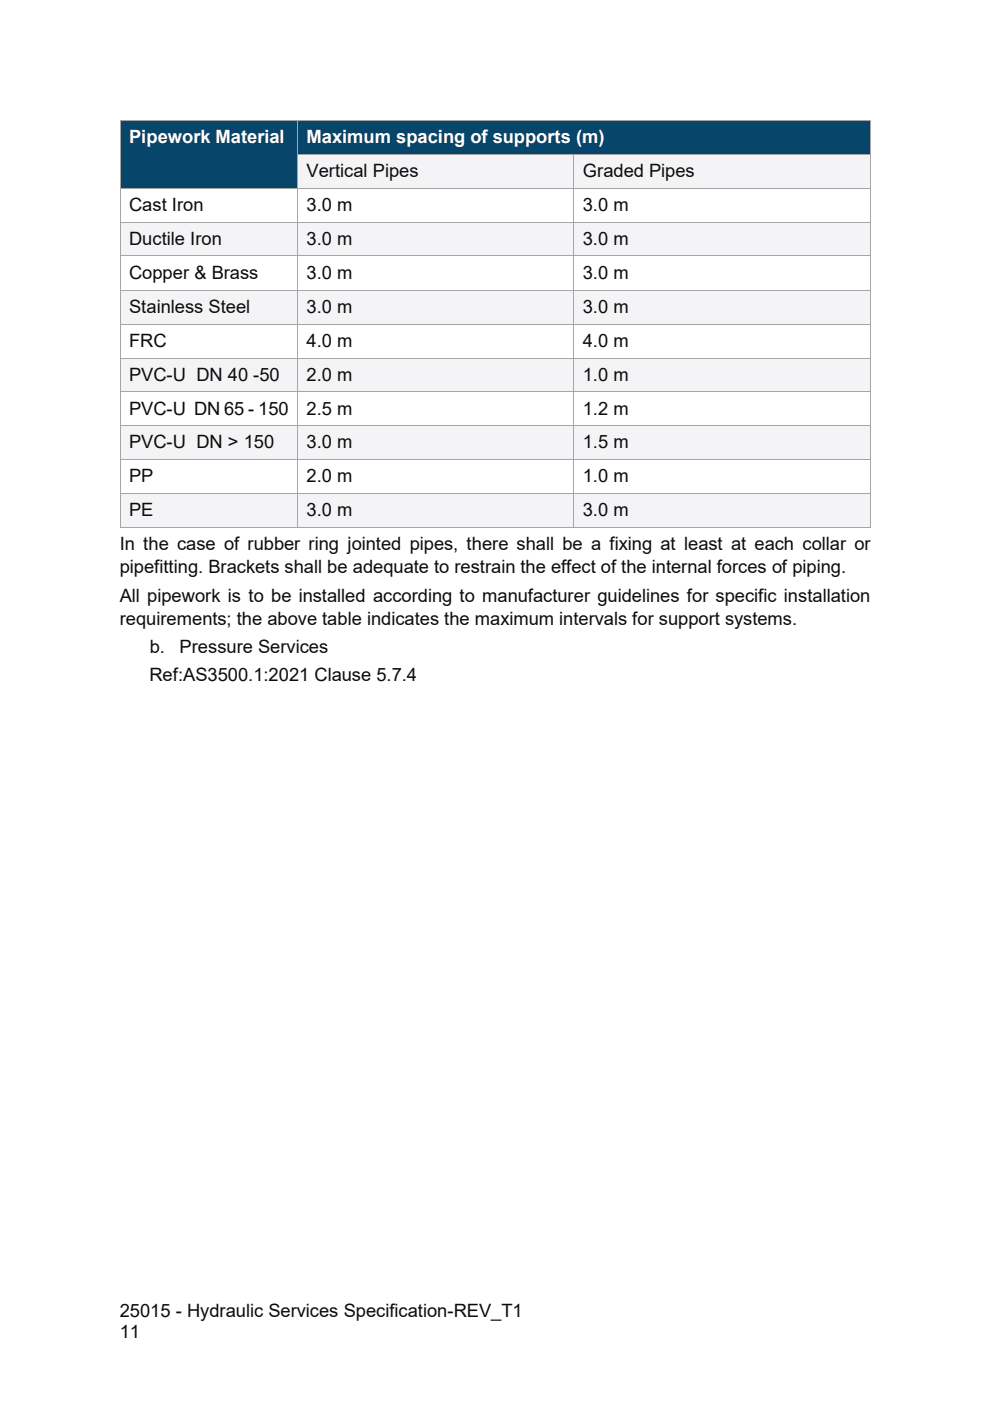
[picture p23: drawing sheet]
<svg xmlns="http://www.w3.org/2000/svg" width="210mm" height="297mm" viewBox="0 0 210 297" stroke-linecap="round" stroke-linejoin="round" font-family="sans-serif">
<defs><g id="words">
<g font-size="3.9" fill="#fff">
<text x="27.4" y="30.3">Pipework Material</text>
<text x="65" y="30.3">Maximum spacing of supports (m)</text>
</g>
<g font-size="3.9" fill="#0d0d0d">
<text x="65" y="37.5">Vertical Pipes</text>
<text x="123.6" y="37.5">Graded Pipes</text>
<text x="27.4" y="44.7">Cast Iron</text>
<text x="65" y="44.7">3.0 m</text>
<text x="123.6" y="44.7">3.0 m</text>
<text x="27.4" y="51.9">Ductile Iron</text>
<text x="65" y="51.9">3.0 m</text>
<text x="123.6" y="51.9">3.0 m</text>
<text x="27.4" y="59.1">Copper &amp; Brass</text>
<text x="65" y="59.1">3.0 m</text>
<text x="123.6" y="59.1">3.0 m</text>
<text x="27.4" y="66.3">Stainless Steel</text>
<text x="65" y="66.3">3.0 m</text>
<text x="123.6" y="66.3">3.0 m</text>
<text x="27.4" y="73.5">FRC</text>
<text x="65" y="73.5">4.0 m</text>
<text x="123.6" y="73.5">4.0 m</text>
<text x="27.4" y="80.7">PVC-U DN 40 -50</text>
<text x="65" y="80.7">2.0 m</text>
<text x="123.6" y="80.7">1.0 m</text>
<text x="27.4" y="87.9">PVC-U DN 65 - 150</text>
<text x="65" y="87.9">2.5 m</text>
<text x="123.6" y="87.9">1.2 m</text>
<text x="27.4" y="95.1">PVC-U DN &gt; 150</text>
<text x="65" y="95.1">3.0 m</text>
<text x="123.6" y="95.1">1.5 m</text>
<text x="27.4" y="102.3">PP</text>
<text x="65" y="102.3">2.0 m</text>
<text x="123.6" y="102.3">1.0 m</text>
<text x="27.4" y="109.5">PE</text>
<text x="65" y="109.5">3.0 m</text>
<text x="123.6" y="109.5">3.0 m</text>
<text x="25.4" y="116.7">In the case of rubber ring jointed pipes, there shall be a fixing at least at each collar or</text>
<text x="25.4" y="121.6">pipefitting. Brackets shall be adequate to restrain the effect of the internal forces of piping.</text>
<text x="25.4" y="127.6">All pipework is to be installed according to manufacturer guidelines for specific installation</text>
<text x="25.4" y="132.5">requirements; the above table indicates the maximum intervals for support systems.</text>
<text x="31.8" y="138.4">b.</text>
<text x="38.1" y="138.4">Pressure Services</text>
<text x="31.7" y="144.4">Ref:AS3500.1:2021 Clause 5.7.4</text>
<text x="25.4" y="279.2">25015 - Hydraulic Services Specification-REV_T1</text>
<text x="25.4" y="283.7">11</text>
</g>
</g></defs>
<g fill="#07456b">
<path d="M25.6 25.6h37.4v14.2h-37.4z"/>
<path d="M27.4 25.6h33.8v7h-33.8z"/>
<path d="M63.2 25.6h121.2v7h-121.2z"/>
<path d="M65 25.6h117.6v7h-117.6z"/>
</g>
<path d="M25.4 25.4h.2v.2h-.2z" fill="#a5a5a5"/>
<path d="M25.6 25.5h37.4" fill="none" stroke="#a5a5a5" stroke-width=".21"/>
<path d="M63 25.4h.2v.2h-.2z" fill="#a5a5a5"/>
<path d="M63.2 25.5h121.2" fill="none" stroke="#a5a5a5" stroke-width=".21"/>
<path d="M184.4 25.4h.2v.2h-.2z" fill="#a5a5a5"/>
<path d="M25.5 25.6v7M63.1 25.6v7M184.5 25.6v7" fill="none" stroke="#a5a5a5" stroke-width=".21"/>
<g fill="#f4f4f6">
<path d="M63.2 32.8h58.4v7h-58.4z"/>
<path d="M65 32.8h54.8v7h-54.8z"/>
<path d="M121.8 32.8h62.6v7h-62.6z"/>
<path d="M123.6 32.8h59v7h-59z"/>
</g>
<g fill="#a5a5a5">
<path d="M25.4 32.6h.2v.2h-.2z"/>
<path d="M63 32.6h.2v.2h-.2z"/>
</g>
<path d="M63.2 32.7h58.4" fill="none" stroke="#a5a5a5" stroke-width=".21"/>
<path d="M121.6 32.6h.2v.2h-.2z" fill="#a5a5a5"/>
<path d="M121.8 32.7h62.6" fill="none" stroke="#a5a5a5" stroke-width=".21"/>
<path d="M184.4 32.6h.2v.2h-.2z" fill="#a5a5a5"/>
<path d="M25.5 32.8v7M63.1 32.8v7M121.7 32.8v7M184.5 32.8v7" fill="none" stroke="#a5a5a5" stroke-width=".21"/>
<g fill="#fff">
<path d="M25.6 40h37.4v7h-37.4z"/>
<path d="M27.4 40h33.8v7h-33.8z"/>
<path d="M63.2 40h58.4v7h-58.4z"/>
<path d="M65 40h54.8v7h-54.8z"/>
<path d="M121.8 40h62.6v7h-62.6z"/>
<path d="M123.6 40h59v7h-59z"/>
</g>
<path d="M25.4 39.8h.2v.2h-.2z" fill="#a5a5a5"/>
<path d="M25.6 39.9h37.4" fill="none" stroke="#a5a5a5" stroke-width=".21"/>
<path d="M63 39.8h.2v.2h-.2z" fill="#a5a5a5"/>
<path d="M63.2 39.9h58.4" fill="none" stroke="#a5a5a5" stroke-width=".21"/>
<path d="M121.6 39.8h.2v.2h-.2z" fill="#a5a5a5"/>
<path d="M121.8 39.9h62.6" fill="none" stroke="#a5a5a5" stroke-width=".21"/>
<path d="M184.4 39.8h.2v.2h-.2z" fill="#a5a5a5"/>
<path d="M25.5 40v7M63.1 40v7M121.7 40v7M184.5 40v7" fill="none" stroke="#a5a5a5" stroke-width=".21"/>
<g fill="#f4f4f6">
<path d="M25.6 47.2h37.4v7h-37.4z"/>
<path d="M27.4 47.2h33.8v7h-33.8z"/>
<path d="M63.2 47.2h58.4v7h-58.4z"/>
<path d="M65 47.2h54.8v7h-54.8z"/>
<path d="M121.8 47.2h62.6v7h-62.6z"/>
<path d="M123.6 47.2h59v7h-59z"/>
</g>
<path d="M25.4 47h.2v.2h-.2z" fill="#a5a5a5"/>
<path d="M25.6 47.1h37.4" fill="none" stroke="#a5a5a5" stroke-width=".21"/>
<path d="M63 47h.2v.2h-.2z" fill="#a5a5a5"/>
<path d="M63.2 47.1h58.4" fill="none" stroke="#a5a5a5" stroke-width=".21"/>
<path d="M121.6 47h.2v.2h-.2z" fill="#a5a5a5"/>
<path d="M121.8 47.1h62.6" fill="none" stroke="#a5a5a5" stroke-width=".21"/>
<path d="M184.4 47h.2v.2h-.2z" fill="#a5a5a5"/>
<path d="M25.5 47.2v7M63.1 47.2v7M121.7 47.2v7M184.5 47.2v7" fill="none" stroke="#a5a5a5" stroke-width=".21"/>
<g fill="#fff">
<path d="M25.6 54.4h37.4v7h-37.4z"/>
<path d="M27.4 54.4h33.8v7h-33.8z"/>
<path d="M63.2 54.4h58.4v7h-58.4z"/>
<path d="M65 54.4h54.8v7h-54.8z"/>
<path d="M121.8 54.4h62.6v7h-62.6z"/>
<path d="M123.6 54.4h59v7h-59z"/>
</g>
<path d="M25.4 54.2h.2v.2h-.2z" fill="#a5a5a5"/>
<path d="M25.6 54.3h37.4" fill="none" stroke="#a5a5a5" stroke-width=".21"/>
<path d="M63 54.2h.2v.2h-.2z" fill="#a5a5a5"/>
<path d="M63.2 54.3h58.4" fill="none" stroke="#a5a5a5" stroke-width=".21"/>
<path d="M121.6 54.2h.2v.2h-.2z" fill="#a5a5a5"/>
<path d="M121.8 54.3h62.6" fill="none" stroke="#a5a5a5" stroke-width=".21"/>
<path d="M184.4 54.2h.2v.2h-.2z" fill="#a5a5a5"/>
<path d="M25.5 54.4v7M63.1 54.4v7M121.7 54.4v7M184.5 54.4v7" fill="none" stroke="#a5a5a5" stroke-width=".21"/>
<g fill="#f4f4f6">
<path d="M25.6 61.6h37.4v7h-37.4z"/>
<path d="M27.4 61.6h33.8v7h-33.8z"/>
<path d="M63.2 61.6h58.4v7h-58.4z"/>
<path d="M65 61.6h54.8v7h-54.8z"/>
<path d="M121.8 61.6h62.6v7h-62.6z"/>
<path d="M123.6 61.6h59v7h-59z"/>
</g>
<path d="M25.4 61.4h.2v.2h-.2z" fill="#a5a5a5"/>
<path d="M25.6 61.5h37.4" fill="none" stroke="#a5a5a5" stroke-width=".21"/>
<path d="M63 61.4h.2v.2h-.2z" fill="#a5a5a5"/>
<path d="M63.2 61.5h58.4" fill="none" stroke="#a5a5a5" stroke-width=".21"/>
<path d="M121.6 61.4h.2v.2h-.2z" fill="#a5a5a5"/>
<path d="M121.8 61.5h62.6" fill="none" stroke="#a5a5a5" stroke-width=".21"/>
<path d="M184.4 61.4h.2v.2h-.2z" fill="#a5a5a5"/>
<path d="M25.5 61.6v7M63.1 61.6v7M121.7 61.6v7M184.5 61.6v7" fill="none" stroke="#a5a5a5" stroke-width=".21"/>
<g fill="#fff">
<path d="M25.6 68.8h37.4v7h-37.4z"/>
<path d="M27.4 68.8h33.8v7h-33.8z"/>
<path d="M63.2 68.8h58.4v7h-58.4z"/>
<path d="M65 68.8h54.8v7h-54.8z"/>
<path d="M121.8 68.8h62.6v7h-62.6z"/>
<path d="M123.6 68.8h59v7h-59z"/>
</g>
<path d="M25.4 68.6h.2v.2h-.2z" fill="#a5a5a5"/>
<path d="M25.6 68.7h37.4" fill="none" stroke="#a5a5a5" stroke-width=".21"/>
<path d="M63 68.6h.2v.2h-.2z" fill="#a5a5a5"/>
<path d="M63.2 68.7h58.4" fill="none" stroke="#a5a5a5" stroke-width=".21"/>
<path d="M121.6 68.6h.2v.2h-.2z" fill="#a5a5a5"/>
<path d="M121.8 68.7h62.6" fill="none" stroke="#a5a5a5" stroke-width=".21"/>
<path d="M184.4 68.6h.2v.2h-.2z" fill="#a5a5a5"/>
<path d="M25.5 68.8v7M63.1 68.8v7M121.7 68.8v7M184.5 68.8v7" fill="none" stroke="#a5a5a5" stroke-width=".21"/>
<g fill="#f4f4f6">
<path d="M25.6 76h37.4v7h-37.4z"/>
<path d="M27.4 76h33.8v7h-33.8z"/>
<path d="M63.2 76h58.4v7h-58.4z"/>
<path d="M65 76h54.8v7h-54.8z"/>
<path d="M121.8 76h62.6v7h-62.6z"/>
<path d="M123.6 76h59v7h-59z"/>
</g>
<path d="M25.4 75.8h.2v.2h-.2z" fill="#a5a5a5"/>
<path d="M25.6 75.9h37.4" fill="none" stroke="#a5a5a5" stroke-width=".21"/>
<path d="M63 75.8h.2v.2h-.2z" fill="#a5a5a5"/>
<path d="M63.2 75.9h58.4" fill="none" stroke="#a5a5a5" stroke-width=".21"/>
<path d="M121.6 75.8h.2v.2h-.2z" fill="#a5a5a5"/>
<path d="M121.8 75.9h62.6" fill="none" stroke="#a5a5a5" stroke-width=".21"/>
<path d="M184.4 75.8h.2v.2h-.2z" fill="#a5a5a5"/>
<path d="M25.5 76v7M63.1 76v7M121.7 76v7M184.5 76v7" fill="none" stroke="#a5a5a5" stroke-width=".21"/>
<g fill="#fff">
<path d="M25.6 83.2h37.4v7h-37.4z"/>
<path d="M27.4 83.2h33.8v7h-33.8z"/>
<path d="M63.2 83.2h58.4v7h-58.4z"/>
<path d="M65 83.2h54.8v7h-54.8z"/>
<path d="M121.8 83.2h62.6v7h-62.6z"/>
<path d="M123.6 83.2h59v7h-59z"/>
</g>
<path d="M25.4 83h.2v.2h-.2z" fill="#a5a5a5"/>
<path d="M25.6 83.1h37.4" fill="none" stroke="#a5a5a5" stroke-width=".21"/>
<path d="M63 83h.2v.2h-.2z" fill="#a5a5a5"/>
<path d="M63.2 83.1h58.4" fill="none" stroke="#a5a5a5" stroke-width=".21"/>
<path d="M121.6 83h.2v.2h-.2z" fill="#a5a5a5"/>
<path d="M121.8 83.1h62.6" fill="none" stroke="#a5a5a5" stroke-width=".21"/>
<path d="M184.4 83h.2v.2h-.2z" fill="#a5a5a5"/>
<path d="M25.5 83.2v7M63.1 83.2v7M121.7 83.2v7M184.5 83.2v7" fill="none" stroke="#a5a5a5" stroke-width=".21"/>
<g fill="#f4f4f6">
<path d="M25.6 90.4h37.4v7h-37.4z"/>
<path d="M27.4 90.4h33.8v7h-33.8z"/>
<path d="M63.2 90.4h58.4v7h-58.4z"/>
<path d="M65 90.4h54.8v7h-54.8z"/>
<path d="M121.8 90.4h62.6v7h-62.6z"/>
<path d="M123.6 90.4h59v7h-59z"/>
</g>
<path d="M25.4 90.2h.2v.2h-.2z" fill="#a5a5a5"/>
<path d="M25.6 90.3h37.4" fill="none" stroke="#a5a5a5" stroke-width=".21"/>
<path d="M63 90.2h.2v.2h-.2z" fill="#a5a5a5"/>
<path d="M63.2 90.3h58.4" fill="none" stroke="#a5a5a5" stroke-width=".21"/>
<path d="M121.6 90.2h.2v.2h-.2z" fill="#a5a5a5"/>
<path d="M121.8 90.3h62.6" fill="none" stroke="#a5a5a5" stroke-width=".21"/>
<path d="M184.4 90.2h.2v.2h-.2z" fill="#a5a5a5"/>
<path d="M25.5 90.4v7M63.1 90.4v7M121.7 90.4v7M184.5 90.4v7" fill="none" stroke="#a5a5a5" stroke-width=".21"/>
<g fill="#fff">
<path d="M25.6 97.6h37.4v7h-37.4z"/>
<path d="M27.4 97.6h33.8v7h-33.8z"/>
<path d="M63.2 97.6h58.4v7h-58.4z"/>
<path d="M65 97.6h54.8v7h-54.8z"/>
<path d="M121.8 97.6h62.6v7h-62.6z"/>
<path d="M123.6 97.6h59v7h-59z"/>
</g>
<path d="M25.4 97.4h.2v.2h-.2z" fill="#a5a5a5"/>
<path d="M25.6 97.5h37.4" fill="none" stroke="#a5a5a5" stroke-width=".21"/>
<path d="M63 97.4h.2v.2h-.2z" fill="#a5a5a5"/>
<path d="M63.2 97.5h58.4" fill="none" stroke="#a5a5a5" stroke-width=".21"/>
<path d="M121.6 97.4h.2v.2h-.2z" fill="#a5a5a5"/>
<path d="M121.8 97.5h62.6" fill="none" stroke="#a5a5a5" stroke-width=".21"/>
<path d="M184.4 97.4h.2v.2h-.2z" fill="#a5a5a5"/>
<path d="M25.5 97.6v7M63.1 97.6v7M121.7 97.6v7M184.5 97.6v7" fill="none" stroke="#a5a5a5" stroke-width=".21"/>
<g fill="#f4f4f6">
<path d="M25.6 104.8h37.4v7h-37.4z"/>
<path d="M27.4 104.8h33.8v7h-33.8z"/>
<path d="M63.2 104.8h58.4v7h-58.4z"/>
<path d="M65 104.8h54.8v7h-54.8z"/>
<path d="M121.8 104.8h62.6v7h-62.6z"/>
<path d="M123.6 104.8h59v7h-59z"/>
</g>
<path d="M25.4 104.6h.2v.2h-.2z" fill="#a5a5a5"/>
<path d="M25.6 104.7h37.4" fill="none" stroke="#a5a5a5" stroke-width=".21"/>
<path d="M63 104.6h.2v.2h-.2z" fill="#a5a5a5"/>
<path d="M63.2 104.7h58.4" fill="none" stroke="#a5a5a5" stroke-width=".21"/>
<path d="M121.6 104.6h.2v.2h-.2z" fill="#a5a5a5"/>
<path d="M121.8 104.7h62.6" fill="none" stroke="#a5a5a5" stroke-width=".21"/>
<path d="M184.4 104.6h.2v.2h-.2z" fill="#a5a5a5"/>
<path d="M25.5 104.8v7" fill="none" stroke="#a5a5a5" stroke-width=".21"/>
<path d="M25.4 111.8h.2v.2h-.2z" fill="#a5a5a5"/>
<path d="M25.6 111.9h37.4M63.1 104.8v7" fill="none" stroke="#a5a5a5" stroke-width=".21"/>
<path d="M63 111.8h.2v.2h-.2z" fill="#a5a5a5"/>
<path d="M63.2 111.9h58.4M121.7 104.8v7" fill="none" stroke="#a5a5a5" stroke-width=".21"/>
<path d="M121.6 111.8h.2v.2h-.2z" fill="#a5a5a5"/>
<path d="M121.8 111.9h62.6M184.5 104.8v7" fill="none" stroke="#a5a5a5" stroke-width=".21"/>
<path d="M184.4 111.8h.2v.2h-.2z" fill="#a5a5a5"/>
<use href="#words"/>
</svg>
